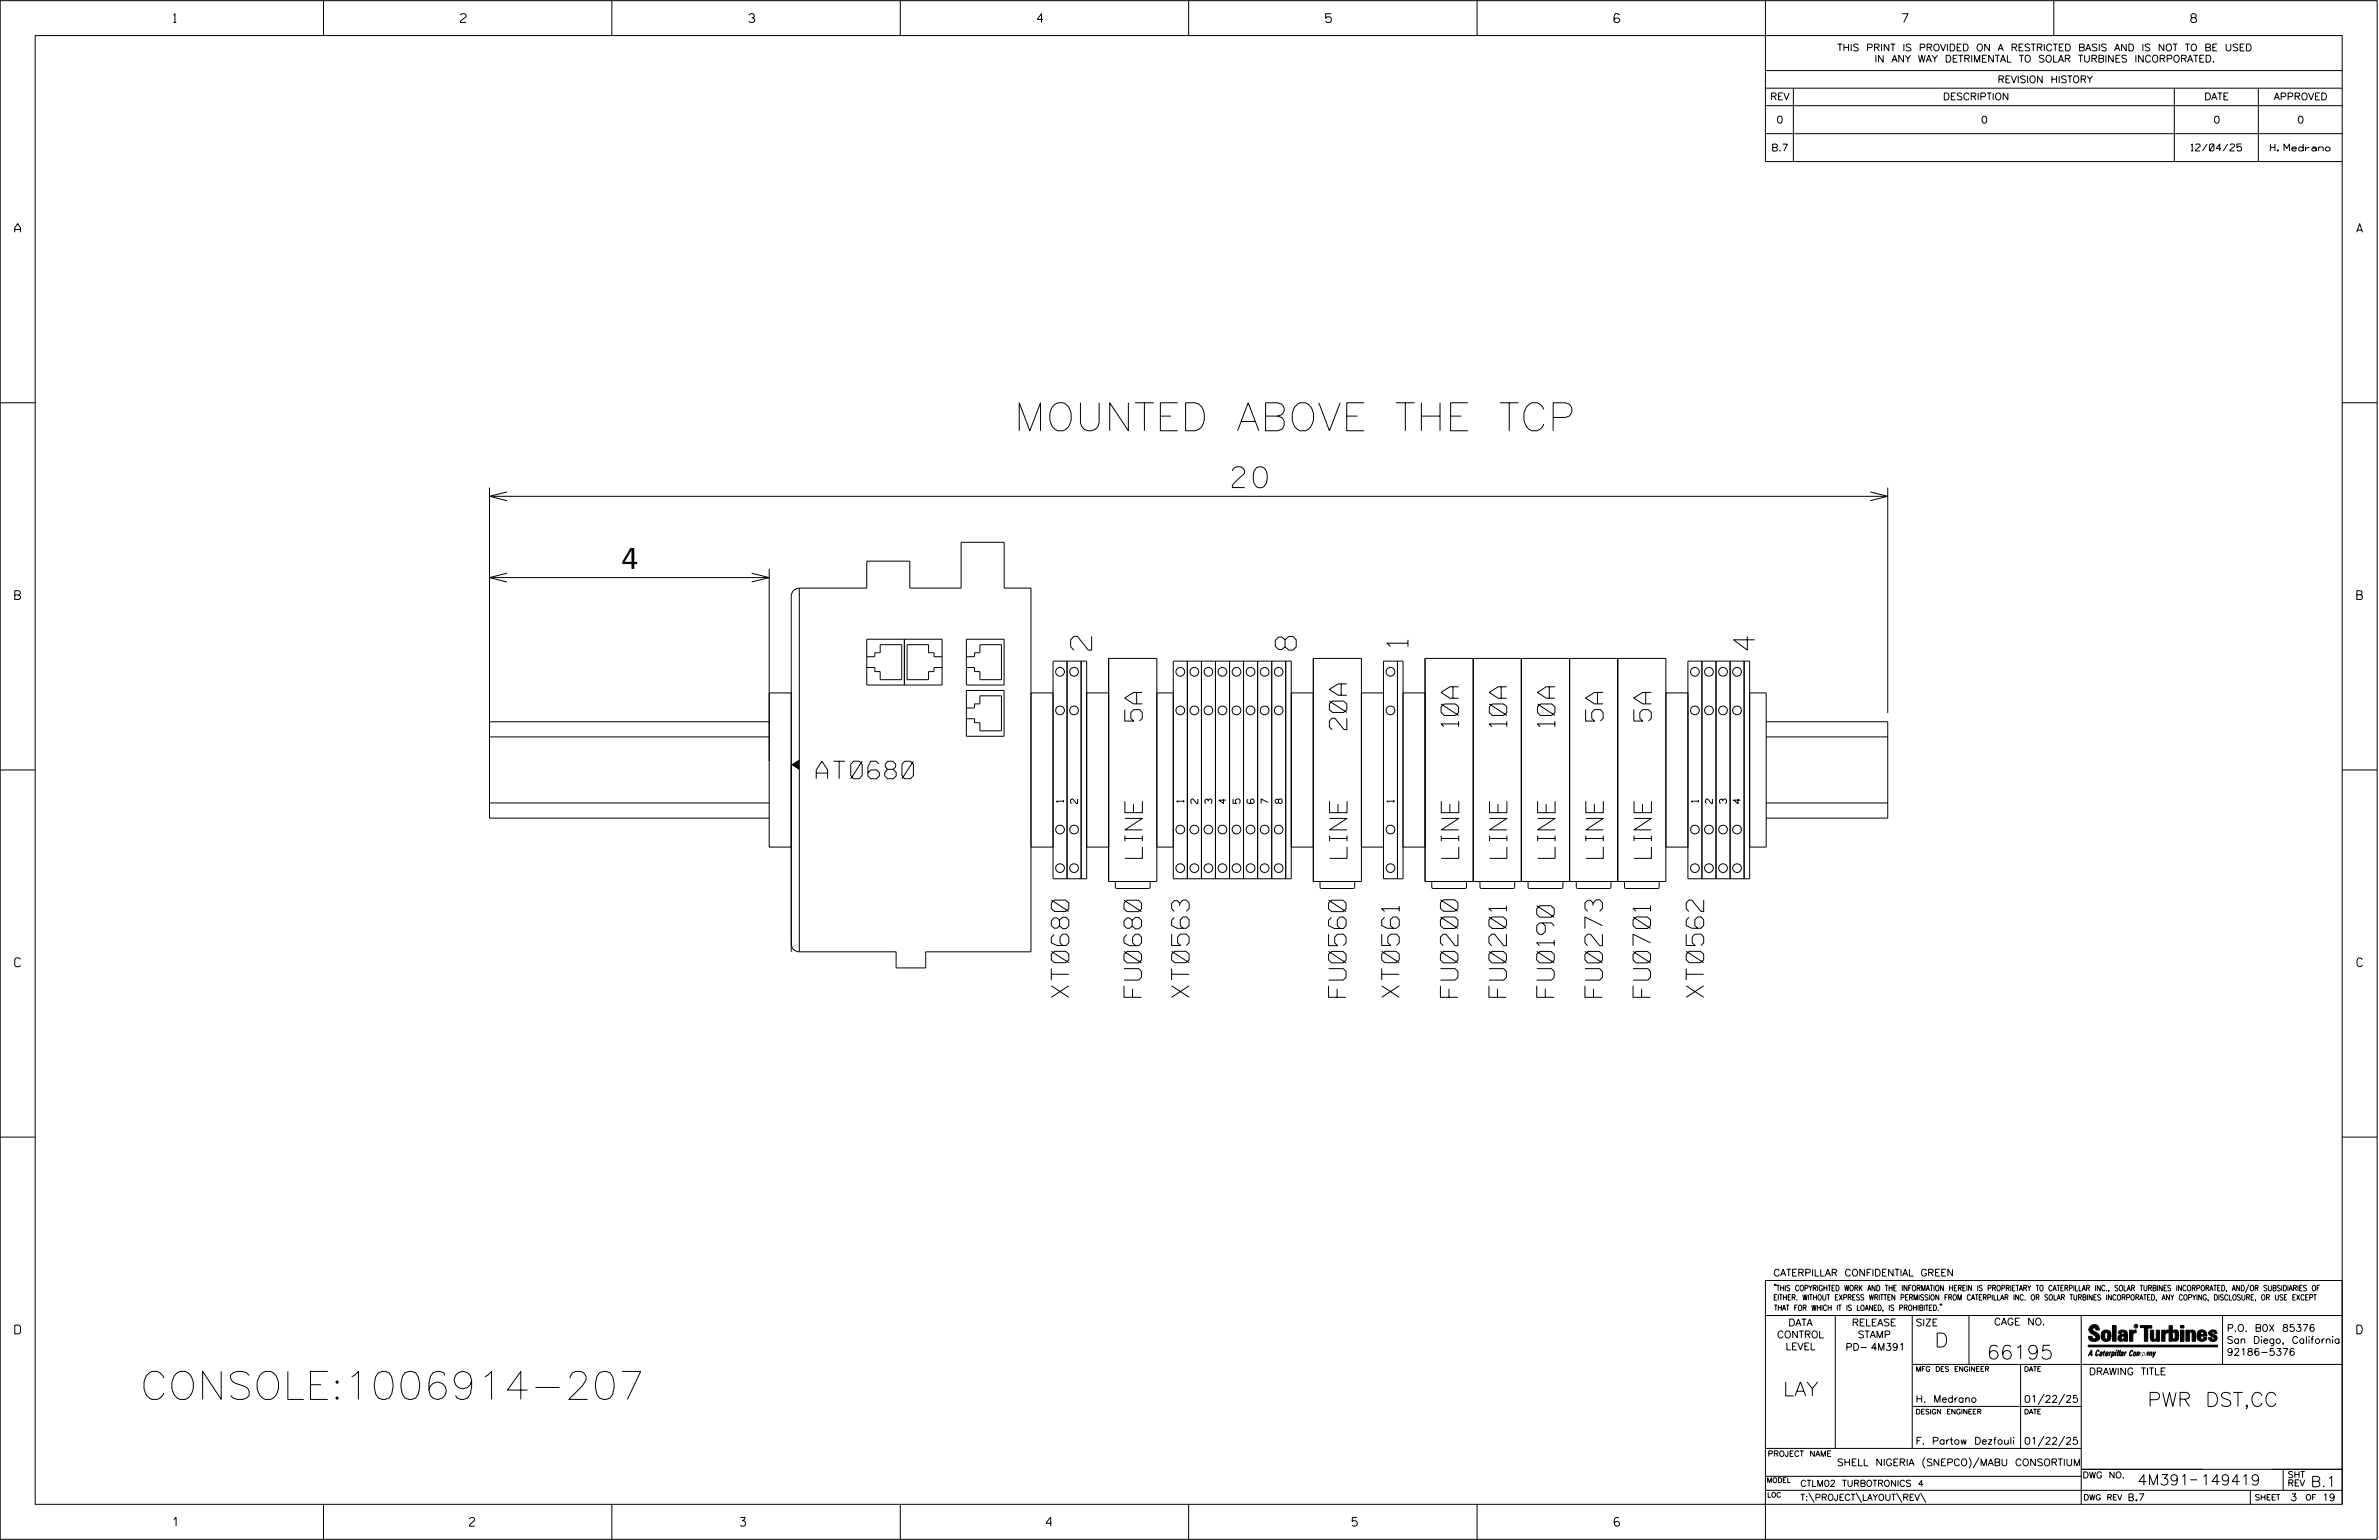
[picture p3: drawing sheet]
<svg xmlns="http://www.w3.org/2000/svg" width="864mm" height="559mm" viewBox="0 0 864 559" stroke-linecap="round" stroke-linejoin="round" font-family="sans-serif">
<defs><g id="words">
<g font-size="10.2">
<text x="368" y="156.3">MOUNTED ABOVE THE TCP</text>
<text x="50.8" y="507.8">CONSOLE:1006914-207</text>
</g>
<g font-size="7.6">
<text x="447.4" y="176.9">20</text>
<text x="225.6" y="206.4">4</text>
<text x="396.3" y="235.9" transform="rotate(-90 396.3 235.9)">2</text>
<text x="470.5" y="235.9" transform="rotate(-90 470.5 235.9)">8</text>
<text x="511.1" y="234.6" transform="rotate(-90 511.1 234.6)">1</text>
<text x="636.9" y="235.9" transform="rotate(-90 636.9 235.9)">4</text>
</g>
<g font-size="6.3">
<text x="414.6" y="261.6" transform="rotate(-90 414.6 261.6)">5A</text>
<text x="529.5" y="263.7" transform="rotate(-90 529.5 263.7)">10A</text>
<text x="547" y="263.7" transform="rotate(-90 547 263.7)">10A</text>
<text x="564.5" y="263.7" transform="rotate(-90 564.5 263.7)">10A</text>
<text x="581.9" y="261.6" transform="rotate(-90 581.9 261.6)">5A</text>
<text x="599.4" y="261.6" transform="rotate(-90 599.4 261.6)">5A</text>
<text x="488.9" y="264.8" transform="rotate(-90 488.9 264.8)">20A</text>
<text x="296.3" y="282.6">AT0680</text>
<text x="414.7" y="311.5" transform="rotate(-90 414.7 311.5)">LINE</text>
<text x="489" y="311.5" transform="rotate(-90 489 311.5)">LINE</text>
<text x="529.5" y="311.5" transform="rotate(-90 529.5 311.5)">LINE</text>
<text x="547" y="311.5" transform="rotate(-90 547 311.5)">LINE</text>
<text x="564.5" y="311.5" transform="rotate(-90 564.5 311.5)">LINE</text>
<text x="582" y="311.5" transform="rotate(-90 582 311.5)">LINE</text>
<text x="599.5" y="311.5" transform="rotate(-90 599.5 311.5)">LINE</text>
<text x="388" y="361.9" transform="rotate(-90 388 361.9)">XT0680</text>
<text x="414.4" y="361.9" transform="rotate(-90 414.4 361.9)">FU0680</text>
<text x="431.6" y="361.9" transform="rotate(-90 431.6 361.9)">XT0563</text>
<text x="488.6" y="361.9" transform="rotate(-90 488.6 361.9)">FU0560</text>
<text x="507.9" y="361.9" transform="rotate(-90 507.9 361.9)">XT0561</text>
<text x="529.2" y="361.9" transform="rotate(-90 529.2 361.9)">FU0200</text>
<text x="546.8" y="361.9" transform="rotate(-90 546.8 361.9)">FU0201</text>
<text x="564.2" y="361.9" transform="rotate(-90 564.2 361.9)">FU0190</text>
<text x="581.7" y="361.9" transform="rotate(-90 581.7 361.9)">FU0273</text>
<text x="599.2" y="361.9" transform="rotate(-90 599.2 361.9)">FU0701</text>
<text x="618.5" y="361.9" transform="rotate(-90 618.5 361.9)">XT0562</text>
</g>
<g font-size="5.1">
<text x="702.3" y="488.8">D</text>
<text x="721.2" y="493.2">66195</text>
<text x="647.3" y="506.5">LAY</text>
<text x="779.5" y="510.3">PWR DST,CC</text>
</g>
<g font-size="3.8">
<text x="775.9" y="538.9">4M391</text>
<text x="798.8" y="538.9">149419</text>
<text x="838.8" y="539.5">B.1</text>
</g>
<g font-size="3.2">
<text x="63" y="8.2">1</text>
<text x="167.2" y="8.2">2</text>
<text x="271.8" y="8.2">3</text>
<text x="376.5" y="8.2">4</text>
<text x="481.2" y="8.2">5</text>
<text x="690.6" y="8.2">7</text>
<text x="795.3" y="8.2">8</text>
<text x="5.4" y="84.3">A</text>
<text x="855.5" y="84.3">A</text>
<text x="5.4" y="217.5">B</text>
<text x="855.6" y="217.5">B</text>
<text x="5.4" y="350.8">C</text>
<text x="855.6" y="350.8">C</text>
<text x="5.4" y="484">D</text>
<text x="855.6" y="484">D</text>
<text x="62.8" y="553.8">1</text>
<text x="170.4" y="553.8">2</text>
<text x="268.8" y="553.8">3</text>
<text x="379.8" y="553.8">4</text>
<text x="490.8" y="553.8">5</text>
<text x="585.9" y="553.8">6</text>
</g>
<g font-size="2.5">
<text x="666.9" y="18.5">THIS PRINT IS PROVIDED ON A RESTRICTED BASIS AND IS NOT TO BE USED</text>
<text x="680.5" y="22.6">IN ANY WAY DETRIMENTAL TO SOLAR TURBINES INCORPORATED.</text>
<text x="725.1" y="30">REVISION HISTORY</text>
<text x="642.6" y="36.3">REV</text>
<text x="705.3" y="36.3">DESCRIPTION</text>
<text x="800.2" y="36.3">DATE</text>
<text x="825.4" y="36.3">APPROVED</text>
<text x="644.9" y="44.7">0</text>
<text x="719.1" y="44.7">0</text>
<text x="803.5" y="44.7">0</text>
<text x="834" y="44.7">0</text>
<text x="643" y="54.8">B.7</text>
<text x="795.4" y="54.8">12/04/25</text>
<text x="824.2" y="54.8">H. Medrano</text>
<text x="386.1" y="291.1" transform="rotate(-90 386.1 291.1)">1</text>
<text x="391.2" y="291.6" transform="rotate(-90 391.2 291.6)">2</text>
<text x="429.7" y="291.1" transform="rotate(-90 429.7 291.1)">1</text>
<text x="434.8" y="291.6" transform="rotate(-90 434.8 291.6)">2</text>
<text x="439.9" y="291.6" transform="rotate(-90 439.9 291.6)">3</text>
<text x="445" y="291.6" transform="rotate(-90 445 291.6)">4</text>
<text x="450.1" y="291.6" transform="rotate(-90 450.1 291.6)">5</text>
<text x="460.3" y="291.6" transform="rotate(-90 460.3 291.6)">7</text>
<text x="465.4" y="291.6" transform="rotate(-90 465.4 291.6)">8</text>
<text x="506" y="291.1" transform="rotate(-90 506 291.1)">1</text>
<text x="616.5" y="291.1" transform="rotate(-90 616.5 291.1)">1</text>
<text x="621.6" y="291.6" transform="rotate(-90 621.6 291.6)">2</text>
<text x="626.7" y="291.6" transform="rotate(-90 626.7 291.6)">3</text>
<text x="631.8" y="291.6" transform="rotate(-90 631.8 291.6)">4</text>
<text x="643.8" y="463">CATERPILLAR CONFIDENTIAL GREEN</text>
<text x="645.1" y="485.5">CONTROL</text>
<text x="649.2" y="481.1">DATA</text>
<text x="672.3" y="481.1">RELEASE</text>
<text x="674.4" y="485.5">STAMP</text>
<text x="695.4" y="481.1">SIZE</text>
<text x="723.8" y="480.8">CAGE NO.</text>
<text x="808.4" y="483.1">P.O. B0X 85376</text>
<text x="648.2" y="489.8">LEVEL</text>
<text x="669.9" y="490">PD- 4M391</text>
<text x="808.4" y="487.5">San Diego, California</text>
<text x="808.4" y="491.8">92186-5376</text>
<text x="758.3" y="498.9">DRAWING TITLE</text>
<text x="695.4" y="508.9">H. Medrano</text>
<text x="734.8" y="508.9">01/22/25</text>
<text x="695.4" y="524.1">F. Partow Dezfouli</text>
<text x="734.8" y="524.1">01/22/25</text>
<text x="666.8" y="531.9">SHELL NIGERIA (SNEPCO)/MABU CONSORTIUM</text>
<text x="772.8" y="544.6">B.7</text>
<text x="831.4" y="544.6">3</text>
<text x="843" y="544.6">19</text>
</g>
<g font-size="2.3">
<text x="653.5" y="539.4">CTLM02 TURBOTRONICS 4</text>
<text x="756" y="536.3">DWG NO.</text>
<text x="830.4" y="539.3">REV</text>
<text x="830.4" y="536.2">SHT</text>
<text x="653.5" y="544.5">T:\PROJECT\LAYOUT\REV\</text>
</g>
<g font-size="2">
<text x="643.8" y="468.4">&quot;THIS COPYRIGHTED WORK AND THE INFORMATION HEREIN IS PROPRIETARY TO CATERPILLAR INC., SOLAR TURBINES INCORPORATED, AND/OR SUBSIDIARIES OF</text>
<text x="643.8" y="471.8">EITHER. WITHOUT EXPRESS WRITTEN PERMISSION FROM CATERPILLAR INC. OR SOLAR TURBINES INCORPORATED, ANY COPYING, DISCLOSURE, OR USE EXCEPT</text>
<text x="644" y="475.6">THAT FOR WHICH IT IS LOANED, IS PROHIBITED.&quot;</text>
<text x="641.7" y="528.5">PROJECT NAME</text>
<text x="756.3" y="544.3">DWG REV</text>
<text x="818.5" y="544.3">SHEET</text>
<text x="836.9" y="544.3">OF</text>
</g>
<g font-size="1.8">
<text x="695.4" y="497.6">MFG DES ENGINEER</text>
<text x="734.8" y="497.6">DATE</text>
<text x="695.4" y="513.1">DESIGN ENGINEER</text>
<text x="734.8" y="513.1">DATE</text>
<text x="641.3" y="538">MODEL</text>
<text x="641.5" y="543.3">LOC</text>
</g>
<text font-size=".9" x="775.1" y="481.7">R</text>
</g></defs>
<g fill="none" stroke="#000" stroke-width=".36">
<path d="M.1 .2h862.8v558.4h-862.8zM12.8 12.9h837.4v533h-837.4zM117.4 .2v12.7M222.1 .2v12.7M326.8 .2v12.7M431.5 .2v12.7M536.2 .2v12.7M587.9 5.5l-.5-.5h-1l-.5 1v1.7l.5 .4h1l.6-.4v-.6l-.6-.5h-1l-.5 .5M640.9 .2v58.4h209.3M745.6 .2v12.7M640.9 25.6h209.3M640.9 32h209.3"/>
<path d="M640.9 38.3h209.3M651 32v26.6M789.3 32v26.6M819.8 32v26.6M640.9 48.5h209.3M.1 146.2h12.7M850.2 146.2h12.7M177.7 176.9v120h101.5M184 178.5l-6.3 1.6 6.3 1.6M678.9 178.5l6.4 1.6-6.4 1.6M685.3 176.9v81.9M177.7 180.1h507.6"/>
<path d="M177.7 209.6h101.5M184 208l-6.3 1.6 6.3 1.6M272.9 208l6.3 1.6-6.3 1.6M279.2 206.4v69.8M290.2 213.4a2.95 2.95 0 0 0-3 3v129M290.2 213.4v132M290.2 213.4h24.4v-9.8h15.7v9.8h18.6v-16.6h15.6v16.6h9.8v132h-38.2v5.8h-10.8v-5.8h-35.1M314.6 238.3h3v-1.4h1.9v-3h7.8v12.7h-7.8v-2.9h-1.9v-1.5h-3M314.6 232h27.4v16.6h-27.4zM328.3 232v16.6M342 238.3h-2.9v-1.4h-2v-3h-7.8v12.7h7.8v-2.9h2v-1.5h2.9M350.8 238.3h3v-1.4h1.9v-3h7.8v12.7h-7.8v-2.9h-1.9v-1.5h-3"/>
<path d="M350.8 232h13.7v16.6h-13.7zM382.3 239.9h12.2v79h-12.2zM387.3 239.9v79M392.5 239.9v79M402.4 238.9h17.5v81h-17.5zM425.9 239.9h42.8v79h-42.8zM431 239.9v79M436.1 239.9v79M441.2 239.9v79M446.3 239.9v79M451.4 239.9v79M456.5 239.9v79"/>
<path d="M461.6 239.9v79M466.7 239.9v79M476.7 238.9h17.5v81h-17.5zM502.2 239.9h7.1v79h-7.1zM507.3 239.9v79M517.3 238.9h87.4v81h-87.4zM534.8 238.9v81M552.3 238.9v81M569.8 238.9v81M587.2 238.9v81M612.7 239.9h22.4v79h-22.4zM617.8 239.9v79"/>
<path d="M622.9 239.9v79M628.1 239.9v79M633.1 239.9v79M279.2 251.4h8v56h-8zM350.8 256.9h3v-1.5h1.9v-2.9h7.8v12.7h-7.8v-2.9h-1.9v-1.5h-3M350.8 250.5h13.7v16.7h-13.7zM374.3 251.4h8v56h-8zM394.5 251.4h7.9v56h-7.9zM419.9 251.4h6M468.7 251.4h8v56h-8zM494.2 251.4h8v56h-8zM509.3 251.4h8v56h-8z"/>
<path d="M604.7 251.4h8v56h-8zM635.1 251.4h6v56h-6M.1 279.4h12.7M177.7 267.4h101.5M177.7 261.9h101.5M641.1 267.4h44.2M641.1 261.9h44.2v35h-44.2M850.2 279.4h12.7M177.7 291.4h101.5M453.1 290l-.4 .4v.8l.8 .4h1.3l.4-.4v-.9l-.4-.4h-.4l-.4 .4v.9l.4 .4M641.1 291.4h44.2M404.9 319.9v2l.5 .5h11.6l.5-.5v-2"/>
<path d="M419.9 307.4h6M479.2 319.9v2l.5 .5h11.6l.5-.5v-2M519.7 319.9v2l.5 .5h11.6l.5-.5v-2M537.2 319.9v2l.5 .5h11.6l.5-.5v-2M554.7 319.9v2l.5 .5h11.6l.5-.5v-2M572.2 319.9v2l.5 .5h11.6l.5-.5v-2M589.7 319.9v2l.5 .5h11.6l.5-.5v-2M287.2 342.4a2.89 2.89 0 0 0 3 3M.1 412.6h12.7M850.2 412.6h12.7M640.9 477.3h209.3M644.2 466.1l-.1 .4"/>
<path d="M644.7 466.1l-.2 .4M666.2 477.3v48.3M694.2 477.3v48.3M704.4 473.3l-.1 .4M704.8 473.3l-.1 .4M714.8 477.3v17.8M755.5 477.3v68.6M806.8 477.3v17.8M816.5 466l-1.4 3.1M850.2 464.6h-209.3v94M850.2 464.8v81.1M694.2 495.1h156"/>
<path d="M733.5 495.1v30.5M758.6 481.4a2.02 2.02 0 0 1 3.1-.1l.5 1.3h-1.3l-.2-.6-.4-.2-.6 .1-.1 .4 .4 .7a2.46 2.46 0 0 1 2.2 2.9 2.83 2.83 0 0 1-3.8 .3l-.3-1.3h1.3l.2 .7 .6 .3 .5-.2 .2-.5-.4-.6-1.9-1.2-.4-.9zM759.2 491.3h-.7l.7-1.2v1.9h.2l-.1-2.1-1.3 2.1 .5-.5h.7M761.3 490l.3-.2 .4 .3-.1 .3-.3-.4-.4 .3-.3 1.6h.4l.4-.5-.3 .6-.4 .1-.3-.4zM762.6 490.6l.5-.1-.1 1.4h-.9a.74 .74 0 0 1 .9-.8l-.3 .7-.5 .1 .2-.5 .6-.2v-.5l-.7 .2zM763 483.2a2.17 2.17 0 0 1 3.1 0l.3 1.4-.3 1.5a2.17 2.17 0 0 1-3.1 0l-.3-1.5zM763.6 490.5l.4-.4 .2 .6h-.3l-.3 .9 .2 .4-.3-.1zM764.1 483.7l.5-.4 .4 .3v2.2l-.4 .2-.5-.2zM764.6 491.1l.6 .2v-.7l-.4-.1-.4 .6-.1 .8h.6M764.6 491.1l-.1 .8h.4M764.6 482.6v.8M764.8 490.7l.4 .1v.3h-.6z"/>
<path d="M765 491.5l-.1 .4zM766 490.5l-.5 1.5zM766 490.8l.4-.3-.4 .4M766.9 481h1.3v5.7h-1.3zM767 490.8l.5 .1-.3 .8-.4 .2zM767.3 490.5h-.5l-.5 2M767.3 490.5a.8 .8 0 0 1 .2 1 .8 .8 0 0 1-.9 .4l-.1 .6M767.3 490.5l-.1 .2M768.1 490.5l-.4 1.5zM768.2 489.9h.3l-.1 .2h-.2zM769 489.9l-.5 2.1zM769.7 489.9l-.6 2.1z"/>
<path d="M770.1 491.4l.5-.3-.5 .8zM770.4 491.9h.1M770.6 491.1l.1-.4-.7 .2 .1-.3 .6-.1 .2 .3-.5 1.1M770.6 491.1a.74 .74 0 0 0-.8 .8h.6M771 484.8h-.7l-.3 .6 .4 .7 .5-.3 .1-2.4h-.8l-.1 .4h-1.2a1.71 1.71 0 0 1 1.8-1.3 1.71 1.71 0 0 1 1.6 1.4v2.8h-1.1l-.1-.6M771 484.2l-1.5 .1a1.41 1.41 0 0 0 0 2.4l.5 .1 1.1-.7M771.2 486.1h-.1M771.4 490.5l.1 .3 .4-.3-.9 1.5zM771.5 490.8h.1M773 482.7h1.2v.5l.5-.5 .7-.1v1h-.6l-.5 .4-.1 2.7h-1.2zM773.3 490.3l.6-.4 .4 .2-.1 .4-.3-.4a1.28 1.28 0 0 0-.5 1.8l.6-.4-.1 .4-.8 .1zM774.7 490.8l.5-.3a.88 .88 0 0 1 .2 .9 .88 .88 0 0 1-.7 .7l-.2-.2z"/>
<path d="M774.8 490.9h.5l-.3 1h-.3l-.2-.2zM775.2 490.5l-.1 .2M776.8 481h4.3v.9h-1.5v4.8h-1.3M776.8 490.6l-.8 .2v-.3l-.4 1.5 .8-1.3v1.3l.3-1.2M779.3 491.1h.4M779.6 490.5h.3l-.3 1.4M779.6 490.7h.2l-.1 .4M779.7 491.1l-.1 .4M779.7 491.1l-.4 .2M780.1 492l.4-1.5 .1 .3 .3-.3 .3 .2-.3 1.3v-1.3l-.7 1.3M780.6 482.7h1.2v2.7l.1 .4 .4 .3 .4-.7v-2.7h1.2l.1 4h-1.3v-.5l-1.1 .6-.7-.3-.3-.7zM781.6 492.5l1-2-.8 1.3-.2-1.3-.2 2"/>
<path d="M784.7 482.7h1.2v.5l.5-.5 .7-.1v1h-.5l-.6 .4-.1 2.7h-1.2zM787.4 481h1.2v2a1.4 1.4 0 0 1 2.2 .2l.1 1.4-.4 1.9-1.5 .1-.4-.5v-1l.5 .9 .5-.3v-2.1l-.5-.4-.5 .7v2.8h-1.2zM791.5 482.7h1.3v4h-1.3zM791.5 481h1.3v.9h-1.3zM793.5 482.7h1.3v.4l.7-.5 1.1 .2 .4 .6v3.3h-1.2l-.3-3.4-.7 .2v3.2h-1.3zM794.8 483.1h.1M797.7 483.2a1.92 1.92 0 0 1 2.4-.5 1.92 1.92 0 0 1 1 2.1h-2.3v.8l.6 .5 .5-.3v-.5h1.2a1.83 1.83 0 0 1-2.1 1.4 1.83 1.83 0 0 1-1.5-2.1zM798.8 484.2v.6M799.1 483.4h.6l.2 .8h-1.1zM804.6 482.9a1.84 1.84 0 0 0-2.9 .8 3.3 3.3 0 0 0 2.2 1.9l-.5 .5-.4-.3-.1-.4h-1.2l.1 .6a1.92 1.92 0 0 0 2.9 .4M804.9 483.8h-1.2l-.2-.6-.5 .1-.1 .3 .1 .3 1.8 .9M805.1 488.1h-47.1v.6h47.1"/>
<path d="M694.2 510.3h61.3M742 505.8l-2.2 3.9M749.5 505.8l-2.2 3.9M640.9 525.6h114.6M640.9 535.7h114.6M698.9 528.9a2.59 2.59 0 0 0 0 3.8M714.7 528.9a2.59 2.59 0 0 1 0 3.8M718.4 528.9l-2.2 3.8M742 521.1l-2.2 3.8M749.5 521.1l-2.2 3.8M755.5 533.2h94.7M795 537h2.6"/>
<path d="M828.8 533.2v7.6M117.4 545.9v12.7M222.1 545.9v12.7M326.8 545.9v12.7M431.5 545.9v12.7M536.2 545.9v12.7M640.9 540.8h209.3M656.6 541.7l2 3.5M673.8 541.7l1.9 3.5M688.4 541.7l2 3.5M697.2 541.7l1.9 3.5M816.9 541v4.9"/>
<circle cx="384.8" cy="257.8" r="1.58"/>
<circle cx="384.8" cy="243.8" r="1.58"/>
<circle cx="389.9" cy="257.8" r="1.59"/>
<circle cx="389.9" cy="243.8" r="1.59"/>
<circle cx="428.5" cy="243.8" r="1.59"/>
<circle cx="428.5" cy="257.8" r="1.59"/>
<circle cx="433.6" cy="257.8" r="1.59"/>
<circle cx="433.6" cy="243.8" r="1.59"/>
<circle cx="438.7" cy="257.8" r="1.58"/>
<circle cx="438.7" cy="243.8" r="1.58"/>
<circle cx="443.8" cy="257.8" r="1.59"/>
<circle cx="443.8" cy="243.8" r="1.59"/>
<circle cx="448.9" cy="257.8" r="1.58"/>
<circle cx="448.9" cy="243.8" r="1.58"/>
<circle cx="454" cy="257.8" r="1.59"/>
<circle cx="454" cy="243.8" r="1.59"/>
<circle cx="459.1" cy="257.8" r="1.59"/>
<circle cx="459.1" cy="243.8" r="1.59"/>
<circle cx="464.2" cy="257.8" r="1.58"/>
<circle cx="464.2" cy="243.8" r="1.58"/>
<circle cx="504.8" cy="257.8" r="1.59"/>
<circle cx="504.8" cy="243.8" r="1.59"/>
<circle cx="615.3" cy="257.8" r="1.58"/>
<circle cx="615.3" cy="243.8" r="1.58"/>
<circle cx="620.4" cy="257.8" r="1.59"/>
<circle cx="620.4" cy="243.8" r="1.59"/>
<circle cx="625.5" cy="257.8" r="1.59"/>
<circle cx="625.5" cy="243.8" r="1.59"/>
<circle cx="630.6" cy="257.8" r="1.59"/>
<circle cx="630.6" cy="243.8" r="1.59"/>
<circle cx="384.8" cy="301" r="1.58"/>
<circle cx="384.8" cy="315" r="1.58"/>
<circle cx="389.9" cy="301" r="1.58"/>
<circle cx="389.9" cy="315" r="1.58"/>
<circle cx="428.5" cy="301" r="1.58"/>
<circle cx="428.5" cy="315" r="1.58"/>
<circle cx="433.6" cy="301" r="1.58"/>
<circle cx="433.6" cy="315" r="1.58"/>
<circle cx="438.7" cy="301" r="1.58"/>
<circle cx="438.7" cy="315" r="1.58"/>
<circle cx="443.8" cy="301" r="1.58"/>
<circle cx="443.8" cy="315" r="1.58"/>
<circle cx="448.9" cy="315" r="1.58"/>
<circle cx="448.9" cy="301" r="1.58"/>
<circle cx="454" cy="301" r="1.58"/>
<circle cx="454" cy="315" r="1.58"/>
<circle cx="459.1" cy="315" r="1.58"/>
<circle cx="459.1" cy="301" r="1.58"/>
<circle cx="464.2" cy="301" r="1.58"/>
<circle cx="464.2" cy="315" r="1.58"/>
<circle cx="504.8" cy="315" r="1.58"/>
<circle cx="504.8" cy="301" r="1.58"/>
<circle cx="615.3" cy="315" r="1.58"/>
<circle cx="615.3" cy="301" r="1.58"/>
<circle cx="620.4" cy="301" r="1.58"/>
<circle cx="620.4" cy="315" r="1.58"/>
<circle cx="625.5" cy="315" r="1.58"/>
<circle cx="625.5" cy="301" r="1.58"/>
<circle cx="630.6" cy="301" r="1.58"/>
<circle cx="630.6" cy="315" r="1.58"/>
<circle cx="775.4" cy="481.2" r=".69"/>
</g>
<g fill="#000">
<path d="M287.2 277.5l3-1.9v3.8zM768.1 490.5l-.4 1.5zM768.2 489.9h.3l-.1 .2h-.2zM769 489.9l-.5 2.1zM769.7 489.9l-.6 2.1zM791.5 481h1.3v.9h-1.3zM791.5 482.7h1.3v4h-1.3zM758 488.1h47.1v.6h-47.1z"/>
<path d="M759.2 489.9l-1.2 2.1 .5-.5h.7v.5h.2zM759.2 490.1v1.2h-.7z" fill-rule="evenodd"/>
<path d="M758.6 481.4a2.02 2.02 0 0 1 3.1-.1l.5 1.3h-1.3l-.2-.6-.4-.2-.6 .1-.1 .4 .4 .7a2.46 2.46 0 0 1 2.2 2.9 2.83 2.83 0 0 1-3.8 .3l-.3-1.3h1.3l.2 .7 .6 .3 .5-.2 .2-.5-.4-.6-1.9-1.2-.4-.9z" fill-rule="evenodd"/>
<path d="M761.3 490l.3-.2 .4 .3-.1 .3-.3-.4-.4 .3-.3 1.6h.4l.4-.5-.3 .6-.4 .1-.3-.4z" fill-rule="evenodd"/>
<path d="M762.6 490.6l.5-.1-.1 1.4h-.9a.74 .74 0 0 1 .9-.8l-.6 .3-.2 .5 .5-.1 .3-.6v-.5l-.7 .2z" fill-rule="evenodd"/>
<path d="M763.6 490.5l.4-.4 .2 .6h-.3l-.3 .9 .2 .4-.3-.1z" fill-rule="evenodd"/>
<path d="M764.8 490.5l.5 .3-.1 .5h-.6l.6-.2v-.3l-.4-.1-.3 1.2h.4l.3-.4-.6 .6-.3-.2v-.4z" fill-rule="evenodd"/>
<path d="M763 483.2a2.17 2.17 0 0 1 3.1 0l.3 1.4-.3 1.5a2.17 2.17 0 0 1-3.1 0l-.3-1.5zM764.1 483.7v2.1l.5 .2 .4-.2v-2.2l-.4-.3z" fill-rule="evenodd"/>
<path d="M766 490.5v.3l.4-.1-.4 .2-.5 1.1z" fill-rule="evenodd"/>
<path d="M766.8 490.5l-.5 2 .3-.6a.71 .71 0 0 0 .9-.5 .71 .71 0 0 0-.4-.9zM767 490.8l.5 .1-.3 .8-.4 .2z" fill-rule="evenodd"/>
<path d="M766.9 481h1.3v5.7h-1.3z" fill-rule="evenodd"/>
<path d="M770.1 490.6l.6-.1 .2 .3-.4 1.2-.5 .1-.2-.5 .3-.5h.5l-.7 .5v.3l.4-.1 .4-.9-.5-.2-.2 .2z" fill-rule="evenodd"/>
<path d="M769.4 482.8l-.5 1h1.2l.1-.4h.8v.8l-1.5 .1a1.41 1.41 0 0 0 0 2.4l.5 .1 1.1-.7 .1 .6h1.1v-2.8a1.79 1.79 0 0 0-2.4-1.2zM770.3 484.8h.7l-.1 1-.5 .3-.4-.7z" fill-rule="evenodd"/>
<path d="M771.4 490.5l.1 .3 .4-.3-.9 1.5z" fill-rule="evenodd"/>
<path d="M773 482.7h1.2v.5l.5-.5 .7-.1v1h-.6l-.5 .4-.1 2.7h-1.2z" fill-rule="evenodd"/>
<path d="M773.3 490.3l.6-.4 .4 .2-.1 .4-.3-.4a1.28 1.28 0 0 0-.5 1.8l.6-.4-.3 .5h-.6z" fill-rule="evenodd"/>
<path d="M774.7 490.8l-.2 1.1h.7a.96 .96 0 0 0 0-1.4zM774.8 490.9h.5l-.1 .6-.5 .4-.2-.2z" fill-rule="evenodd"/>
<path d="M776 490.5v.3l.4-.3 .2 .3 .7-.2-.3 1.4v-1.3l-.6 1.3v-1.3l-.8 1.3z" fill-rule="evenodd"/>
<path d="M776.8 481h4.3v.9h-1.5v4.8h-1.3v-4.8h-1.5z" fill-rule="evenodd"/>
<path d="M777.9 490.5l-.5 2 .3-.6a.71 .71 0 0 0 .9-.5 .71 .71 0 0 0-.4-.9zM778.1 490.8l.3-.1 .1 .4-.5 .8-.2-.5z" fill-rule="evenodd"/>
<path d="M779.3 490.6l.6-.1-.3 1.5-.7-.1a.67 .67 0 0 1 .8-.8l-.6 .3-.1 .5 .4-.1 .4-.9-.4-.2-.3 .2z" fill-rule="evenodd"/>
<path d="M780.5 490.5l.1 .3 .3-.3 .3 .2-.3 1.3v-1.3l-.8 1.3z" fill-rule="evenodd"/>
<path d="M780.6 482.7h1.2v2.7l.1 .4 .4 .3 .4-.7v-2.7h1.2l.1 4h-1.3v-.5l-1.1 .6-.7-.3-.3-.7z" fill-rule="evenodd"/>
<path d="M781.6 490.5l.2 1.3 .8-1.3-1.2 2z" fill-rule="evenodd"/>
<path d="M784.7 482.7h1.2v.5l.5-.5 .7-.1v1h-.5l-.6 .4-.1 2.7h-1.2z" fill-rule="evenodd"/>
<path d="M787.4 481h1.2v2a1.4 1.4 0 0 1 2.2 .2l.1 1.4-.4 1.9-1.5 .1-.4-.5v-1l.5 .9 .5-.3v-2.1l-.5-.4-.5 .7v2.8h-1.2z" fill-rule="evenodd"/>
<path d="M793.5 482.7h1.3v.4a1.29 1.29 0 0 1 2.2 .3v3.3h-1.2l-.3-3.4-.7 .2v3.2h-1.3z" fill-rule="evenodd"/>
<path d="M797.7 483.2a1.92 1.92 0 0 1 2.4-.5 1.92 1.92 0 0 1 1 2.1h-2.3v.8l.6 .5 .5-.3v-.5h1.2a1.83 1.83 0 0 1-2.1 1.4 1.83 1.83 0 0 1-1.5-2.1zM799.1 483.4l-.3 .8h1.1l-.2-.8z" fill-rule="evenodd"/>
<path d="M801.9 483.2a1.94 1.94 0 0 1 3 .1v.5h-1.2l-.2-.6-.5 .1-.1 .3 .1 .3 1.8 .9a1.2 1.2 0 0 1 .1 1.3 1.2 1.2 0 0 1-1.2 .7l-1.6-.4-.4-1h1.2l.1 .4 .4 .3 .5-.5a3.3 3.3 0 0 1-2.2-1.9z" fill-rule="evenodd"/>
<circle cx="761.4" cy="492" r=".07"/>
<circle cx="762.2" cy="485.1" r=".07"/>
<circle cx="769.3" cy="492" r=".07"/>
<circle cx="773.1" cy="486.7" r=".07"/>
<circle cx="791.5" cy="486.7" r=".07"/>
<circle cx="791.5" cy="481" r=".07"/>
<circle cx="794.8" cy="486.7" r=".07"/>
</g>
<use href="#words"/>
</svg>
